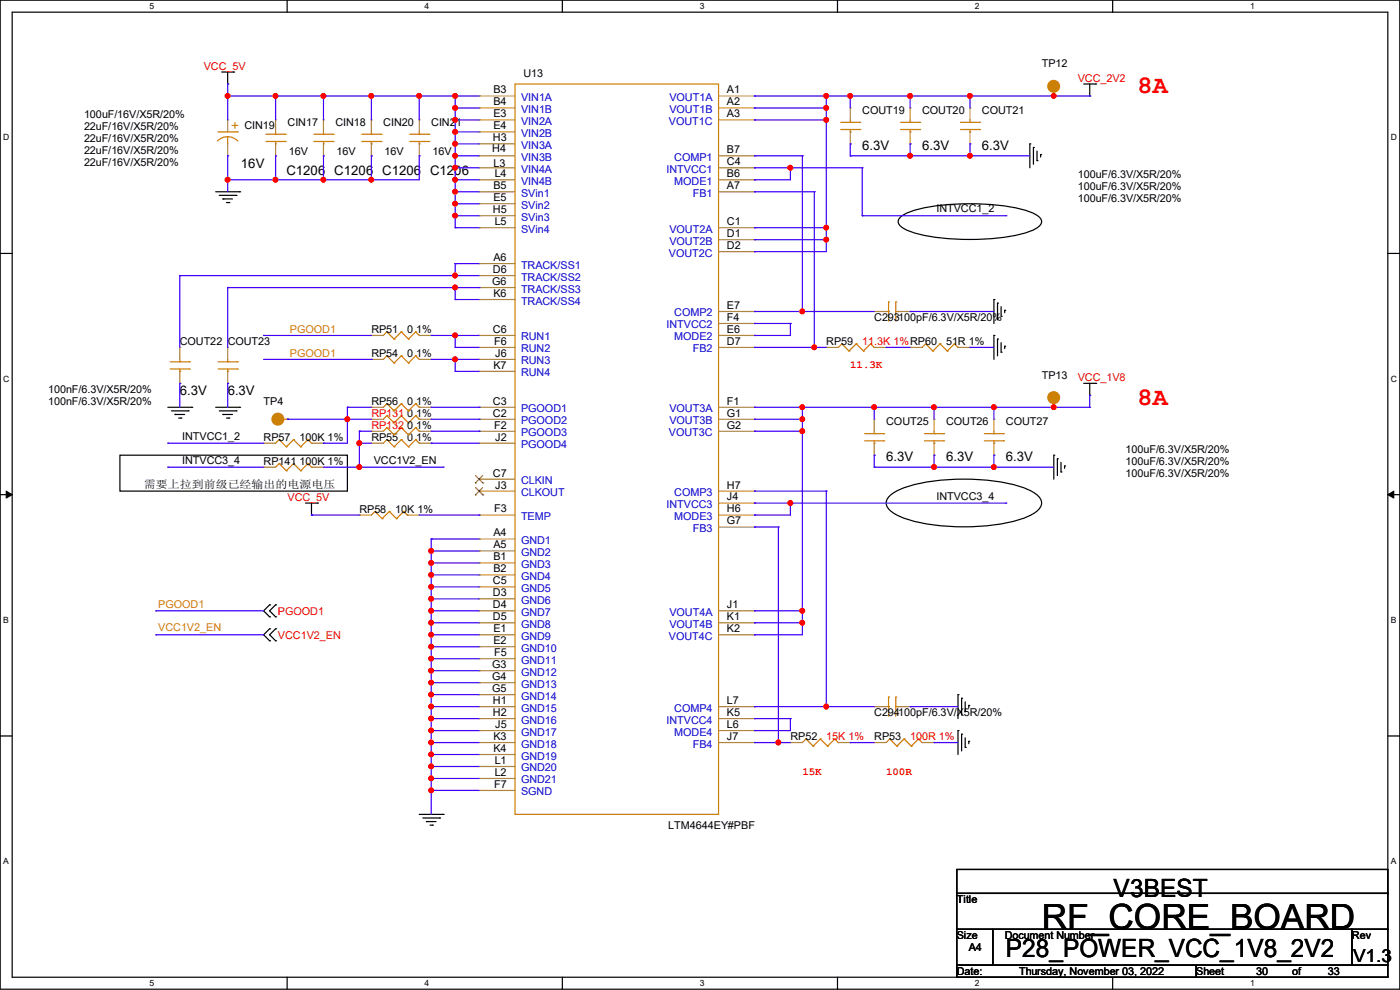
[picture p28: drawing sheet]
<svg xmlns="http://www.w3.org/2000/svg" width="297mm" height="210mm" viewBox="0 0 297 210" stroke-linecap="round" stroke-linejoin="round" font-family="sans-serif">
<defs><g id="words">
<text font-size="7.4" x="221" y="197.1">RF_CORE_BOARD</text>
<g font-size="5.3" fill="#f00">
<text x="241.3" y="19.8">8A</text>
<text x="241.3" y="85.8">8A</text>
</g>
<g font-size="5.3">
<text x="236.3" y="190.2">V3BEST</text>
<text x="213.4" y="202.9">P28_POWER_VCC_1V8_2V2</text>
</g>
<text font-size="3.8" x="287.1" y="204.1">V1.3</text>
<text font-size="2.8" fill="#cc8006" x="49.1" y="27.5">+</text>
<g font-size="2.8">
<text x="51.1" y="35.6">16V</text>
<text x="182.9" y="31.8">6.3V</text>
<text x="195.6" y="31.8">6.3V</text>
<text x="208.3" y="31.8">6.3V</text>
<text x="60.7" y="37.1">C1206</text>
<text x="70.9" y="37.1">C1206</text>
<text x="81.1" y="37.1">C1206</text>
<text x="91.2" y="37.1">C1206</text>
<text x="38.1" y="83.9">6.3V</text>
<text x="48.3" y="83.9">6.3V</text>
<text x="188" y="97.8">6.3V</text>
<text x="200.7" y="97.8">6.3V</text>
<text x="213.4" y="97.8">6.3V</text>
</g>
<g font-size="2.3" fill="#f00">
<text x="43.2" y="14.8">VCC_5V</text>
<text x="228.6" y="17.4">VCC_2V2</text>
<text x="182.9" y="73.2">11.3K 1%RP60</text>
<text x="180.4" y="78.1">11.3K</text>
<text x="228.6" y="80.9">VCC_1V8</text>
<text x="78.8" y="88.5">RP131</text>
<text x="78.8" y="91">RP132</text>
<text x="61" y="106.3">VCC_5V</text>
<text x="59" y="130.4">PGOOD1</text>
<text x="59" y="135.5">VCC1V2_EN</text>
<text x="175.3" y="157.1">15K 1%</text>
<text x="193.1" y="157.1">100R 1%</text>
<text x="170.2" y="164.5">15K</text>
<text x="188" y="164.5">100R</text>
</g>
<g font-size="2.3">
<text x="111" y="16.3">U13</text>
<text x="221" y="14.3">TP12</text>
<text x="104.7" y="19.8">B3</text>
<text x="104.7" y="22.4">B4</text>
<text x="154.2" y="19.8">A1</text>
<text x="154.2" y="22.4">A2</text>
<text x="17.8" y="25">100uF/16V/X5R/20%</text>
<text x="17.8" y="27.5">22uF/16V/X5R/20%</text>
<text x="51.9" y="27.3">CIN19</text>
<text x="61" y="26.8">CIN17</text>
<text x="71.2" y="26.8">CIN18</text>
<text x="81.3" y="26.8">CIN20</text>
<text x="91.5" y="26.8">CIN21</text>
<text x="104.6" y="30">H3</text>
<text x="104.7" y="24.9">E3</text>
<text x="104.7" y="27.4">E4</text>
<text x="154.2" y="24.9">A3</text>
<text x="182.9" y="24.2">COUT19</text>
<text x="195.6" y="24.2">COUT20</text>
<text x="208.3" y="24.2">COUT21</text>
<text x="17.8" y="32.6">22uF/16V/X5R/20%</text>
<text x="17.8" y="35.1">22uF/16V/X5R/20%</text>
<text x="17.8" y="30.1">22uF/16V/X5R/20%</text>
<text x="61.3" y="32.9">16V</text>
<text x="71.4" y="32.9">16V</text>
<text x="81.6" y="32.9">16V</text>
<text x="91.7" y="32.9">16V</text>
<text x="104.4" y="32.3">H4</text>
<text x="104.7" y="35.4">L3</text>
<text x="154.2" y="32.5">B7</text>
<text x="154.2" y="35.1">C4</text>
<text x="104.7" y="40.1">B5</text>
<text x="104.9" y="37.6">L4</text>
<text x="154.2" y="37.6">B6</text>
<text x="154.2" y="40.1">A7</text>
<text x="228.6" y="37.7">100uF/6.3V/X5R/20%</text>
<text x="228.6" y="40.2">100uF/6.3V/X5R/20%</text>
<text x="104.6" y="45.2">H5</text>
<text x="104.7" y="42.7">E5</text>
<text x="104.9" y="47.8">L5</text>
<text x="154.2" y="47.8">C1</text>
<text x="198.7" y="45">INTVCC1_2</text>
<text x="228.6" y="42.8">100uF/6.3V/X5R/20%</text>
<text x="154.2" y="50.3">D1</text>
<text x="154.2" y="52.8">D2</text>
<text x="104.6" y="57.9">D6</text>
<text x="104.7" y="55.4">A6</text>
<text x="104.4" y="60.5">G6</text>
<text x="104.7" y="63">K6</text>
<text x="154.2" y="65.5">E7</text>
<text x="78.8" y="70.7">RP51</text>
<text x="86.4" y="70.7">0 1%</text>
<text x="104.6" y="70.6">C6</text>
<text x="154.2" y="68.1">F4</text>
<text x="154.2" y="70.6">E6</text>
<text x="185.5" y="68.2">C293100pF/6.3V/X5R/20%</text>
<text x="38.1" y="73.2">COUT22</text>
<text x="48.3" y="73.2">COUT23</text>
<text x="78.8" y="75.8">RP54</text>
<text x="86.4" y="75.8">0 1%</text>
<text x="104.8" y="73.2">F6</text>
<text x="105.1" y="75.7">J6</text>
<text x="154.2" y="73.2">D7</text>
<text x="175.3" y="73.2">RP59</text>
<text x="200.7" y="73.2">51R 1%</text>
<text x="10.2" y="83.4">100nF/6.3V/X5R/20%</text>
<text x="104.7" y="78.2">K7</text>
<text x="221" y="80.3">TP13</text>
<text x="10.2" y="85.9">100nF/6.3V/X5R/20%</text>
<text x="55.9" y="85.9">TP4</text>
<text x="78.8" y="85.9">RP56</text>
<text x="86.4" y="85.9">0 1%</text>
<text x="86.4" y="88.5">0 1%</text>
<text x="104.6" y="85.9">C3</text>
<text x="104.6" y="88.4">C2</text>
<text x="154.2" y="85.9">F1</text>
<text x="154.2" y="88.4">G1</text>
<text x="38.7" y="93.3">INTVCC1_2</text>
<text x="55.9" y="93.6">RP57</text>
<text x="63.5" y="93.6">100K 1%</text>
<text x="78.8" y="93.6">RP55</text>
<text x="86.4" y="93.6">0 1%</text>
<text x="86.4" y="91">0 1%</text>
<text x="104.8" y="90.9">F2</text>
<text x="105.1" y="93.5">J2</text>
<text x="154.2" y="90.9">G2</text>
<text x="188" y="90.3">COUT25</text>
<text x="200.7" y="90.3">COUT26</text>
<text x="213.4" y="90.3">COUT27</text>
<text x="38.7" y="98.4">INTVCC3_4</text>
<text x="55.9" y="98.6">RP141 100K 1%</text>
<text x="79.3" y="98.4">VCC1V2_EN</text>
<text x="104.6" y="101.1">C7</text>
<text x="238.8" y="101.2">100uF/6.3V/X5R/20%</text>
<text x="238.8" y="96.1">100uF/6.3V/X5R/20%</text>
<text x="238.8" y="98.6">100uF/6.3V/X5R/20%</text>
<text x="30.5" y="103.5">需要上拉到前级已经输出的电源电压</text>
<text x="105.1" y="103.6">J3</text>
<text x="154.2" y="103.6">H7</text>
<text x="154.2" y="106.2">J4</text>
<text x="198.7" y="106">INTVCC3_4</text>
<text x="76.2" y="108.8">RP58</text>
<text x="83.9" y="108.8">10K 1%</text>
<text x="104.7" y="113.8">A4</text>
<text x="104.8" y="108.7">F3</text>
<text x="154.2" y="108.7">H6</text>
<text x="154.2" y="111.3">G7</text>
<text x="104.7" y="116.3">A5</text>
<text x="104.7" y="118.9">B1</text>
<text x="104.6" y="124">C5</text>
<text x="104.7" y="121.4">B2</text>
<text x="104.6" y="126.5">D3</text>
<text x="104.6" y="129">D4</text>
<text x="104.6" y="131.6">D5</text>
<text x="154.2" y="129">J1</text>
<text x="154.2" y="131.6">K1</text>
<text x="104.7" y="134.1">E1</text>
<text x="104.7" y="136.7">E2</text>
<text x="154.2" y="134.1">K2</text>
<text x="104.4" y="141.7">G3</text>
<text x="104.8" y="139.2">F5</text>
<text x="104.4" y="144.3">G4</text>
<text x="104.4" y="146.8">G5</text>
<text x="104.6" y="149.4">H1</text>
<text x="154.2" y="149.4">L7</text>
<text x="104.6" y="151.9">H2</text>
<text x="105.1" y="154.4">J5</text>
<text x="154.2" y="151.9">K5</text>
<text x="154.2" y="154.4">L6</text>
<text x="185.5" y="152">C294100pF/6.3V/X5R/20%</text>
<text x="104.7" y="157">K3</text>
<text x="104.7" y="159.5">K4</text>
<text x="154.2" y="157">J7</text>
<text x="167.7" y="157.1">RP52</text>
<text x="185.5" y="157.1">RP53</text>
<text x="104.8" y="167.1">F7</text>
<text x="104.9" y="162.1">L1</text>
<text x="104.9" y="164.6">L2</text>
<text x="141.8" y="175.9">LTM4644EY#PBF</text>
<text x="203" y="191.6">Title</text>
<text x="203" y="199.2">Size</text>
<text x="205.5" y="201.8">A4</text>
<text x="213.1" y="199.2">Document Number</text>
<text x="286.8" y="199.2">Rev</text>
<text x="203" y="206.8">Date:</text>
<text x="216.2" y="206.8">Thursday, November 03, 2022</text>
<text x="253.8" y="206.8">Sheet</text>
<text x="266.5" y="206.8">30</text>
<text x="274.1" y="206.8">of</text>
<text x="281.7" y="206.8">33</text>
</g>
<g font-size="2.3" fill="#00c">
<text x="110.5" y="21.4">VIN1A</text>
<text x="110.5" y="24">VIN1B</text>
<text x="142" y="21.4">VOUT1A</text>
<text x="142" y="24">VOUT1B</text>
<text x="110.5" y="26.5">VIN2A</text>
<text x="110.5" y="29">VIN2B</text>
<text x="141.9" y="26.5">VOUT1C</text>
<text x="110.5" y="31.6">VIN3A</text>
<text x="110.5" y="34.1">VIN3B</text>
<text x="143" y="34.1">COMP1</text>
<text x="110.5" y="36.7">VIN4A</text>
<text x="110.5" y="39.2">VIN4B</text>
<text x="110.5" y="41.7">SVin1</text>
<text x="141.4" y="36.7">INTVCC1</text>
<text x="143" y="39.2">MODE1</text>
<text x="147" y="41.7">FB1</text>
<text x="110.5" y="44.3">SVin2</text>
<text x="110.5" y="46.8">SVin3</text>
<text x="110.5" y="49.4">SVin4</text>
<text x="142" y="49.4">VOUT2A</text>
<text x="142" y="51.9">VOUT2B</text>
<text x="110.5" y="57">TRACK/SS1</text>
<text x="110.5" y="59.5">TRACK/SS2</text>
<text x="141.9" y="54.4">VOUT2C</text>
<text x="110.5" y="62.1">TRACK/SS3</text>
<text x="110.5" y="64.6">TRACK/SS4</text>
<text x="141.4" y="69.7">INTVCC2</text>
<text x="143" y="67.1">COMP2</text>
<text x="110.5" y="72.2">RUN1</text>
<text x="110.5" y="74.8">RUN2</text>
<text x="110.5" y="77.3">RUN3</text>
<text x="143" y="72.2">MODE2</text>
<text x="147" y="74.8">FB2</text>
<text x="110.5" y="79.8">RUN4</text>
<text x="110.5" y="87.5">PGOOD1</text>
<text x="142" y="87.5">VOUT3A</text>
<text x="110.5" y="90">PGOOD2</text>
<text x="110.5" y="92.5">PGOOD3</text>
<text x="110.5" y="95.1">PGOOD4</text>
<text x="141.9" y="92.5">VOUT3C</text>
<text x="142" y="90">VOUT3B</text>
<text x="110.5" y="102.7">CLKIN</text>
<text x="110.5" y="105.2">CLKOUT</text>
<text x="141.4" y="107.8">INTVCC3</text>
<text x="143" y="105.2">COMP3</text>
<text x="110.5" y="110.3">TEMP</text>
<text x="143" y="110.3">MODE3</text>
<text x="147" y="112.9">FB3</text>
<text x="110.5" y="115.4">GND1</text>
<text x="110.5" y="117.9">GND2</text>
<text x="110.5" y="120.5">GND3</text>
<text x="110.5" y="123">GND4</text>
<text x="110.5" y="125.6">GND5</text>
<text x="110.5" y="128.1">GND6</text>
<text x="110.5" y="130.6">GND7</text>
<text x="142" y="130.6">VOUT4A</text>
<text x="110.5" y="133.2">GND8</text>
<text x="110.5" y="135.7">GND9</text>
<text x="141.9" y="135.7">VOUT4C</text>
<text x="142" y="133.2">VOUT4B</text>
<text x="110.5" y="138.3">GND10</text>
<text x="110.5" y="140.8">GND11</text>
<text x="110.5" y="143.3">GND12</text>
<text x="110.5" y="145.9">GND13</text>
<text x="110.5" y="148.4">GND14</text>
<text x="110.5" y="151">GND15</text>
<text x="110.5" y="153.5">GND16</text>
<text x="141.4" y="153.5">INTVCC4</text>
<text x="143" y="151">COMP4</text>
<text x="110.5" y="156">GND17</text>
<text x="110.5" y="158.6">GND18</text>
<text x="110.5" y="161.1">GND19</text>
<text x="143" y="156">MODE4</text>
<text x="147" y="158.6">FB4</text>
<text x="110.5" y="163.7">GND20</text>
<text x="110.5" y="166.2">GND21</text>
<text x="110.5" y="168.7">SGND</text>
</g>
<g font-size="2.3" fill="#ff8000">
<text x="61.5" y="70.7">PGOOD1</text>
<text x="61.5" y="75.7">PGOOD1</text>
<text x="33.6" y="129.1">PGOOD1</text>
<text x="33.6" y="133.9">VCC1V2_EN</text>
</g>
<g font-size="1.8">
<text x="31.7" y="1.9">5</text>
<text x="90.1" y="1.9">4</text>
<text x="148.5" y="1.9">3</text>
<text x="206.8" y="1.9">2</text>
<text x="265.2" y="1.9">1</text>
<text x=".7" y="29.8">D</text>
<text x="295.1" y="29.8">D</text>
<text x=".7" y="80.9">C</text>
<text x="295.1" y="80.9">C</text>
<text x=".7" y="132.1">B</text>
<text x="295.1" y="132.1">B</text>
<text x=".7" y="183.3">A</text>
<text x="295.1" y="183.3">A</text>
<text x="31.7" y="209.2">5</text>
<text x="90.1" y="209.2">4</text>
<text x="148.5" y="209.2">3</text>
<text x="206.8" y="209.2">2</text>
<text x="265.2" y="209.2">1</text>
</g>
</g></defs>
<path d="M0 0h297v209.8h-297zM2.6 2.6h291.8v204.7h-291.8z" fill="none" stroke="#000" stroke-width=".25"/>
<g fill="#fff">
<path d="M31.7 .3h1v2h-1z"/>
<path d="M31.7 207.6h1v1.9h-1z"/>
</g>
<path d="M60.9 0v2.6M60.9 207.3v2.5" fill="none" stroke="#000" stroke-width=".25"/>
<g fill="#fff">
<path d="M90.1 .3h1v2h-1z"/>
<path d="M90.1 207.6h1v1.9h-1z"/>
</g>
<path d="M119.3 0v2.6M119.3 207.3v2.5" fill="none" stroke="#000" stroke-width=".25"/>
<g fill="#fff">
<path d="M148.5 .3h.9v2h-.9z"/>
<path d="M148.5 207.6h.9v1.9h-.9z"/>
</g>
<path d="M177.7 0v2.6M177.7 207.3v2.5" fill="none" stroke="#000" stroke-width=".25"/>
<g fill="#fff">
<path d="M206.8 .3h1v2h-1z"/>
<path d="M206.8 207.6h1v1.9h-1z"/>
</g>
<path d="M236.1 0v2.6M236.1 207.3v2.5" fill="none" stroke="#000" stroke-width=".25"/>
<g fill="#fff">
<path d="M265.2 .3h1v2h-1z"/>
<path d="M265.2 207.6h1v1.9h-1z"/>
<path d="M.7 28.2h1.2v1.9h-1.2z"/>
<path d="M295.1 28.2h1.2v1.9h-1.2z"/>
<path d="M.7 79.3h1.2v2h-1.2z"/>
<path d="M295.1 79.3h1.2v2h-1.2z"/>
</g>
<path d="M0 53.8h2.6M294.4 53.8h2.6" fill="none" stroke="#000" stroke-width=".25"/>
<g fill="#fff">
<path d="M.7 130.5h1.2v2h-1.2z"/>
<path d="M295.1 130.5h1.1v2h-1.1z"/>
</g>
<path d="M0 104.9h2.6M294.4 104.9h2.6" fill="none" stroke="#000" stroke-width=".25"/>
<path d="M1.3 104.2l1.3 .7-1.3 .8zM294.4 104.9l1.3-.7v1.5z" fill="#000" stroke="#000" stroke-width=".21"/>
<g fill="#fff">
<path d="M.7 181.7h1.2v2h-1.2z"/>
<path d="M295.1 181.7h1.1v2h-1.1z"/>
</g>
<g fill="none" stroke="#000" stroke-width=".25">
<path d="M47 15.3h2.6M48.3 17.8h.1M48.3 15.3v2.5M49.6 15.3h.1M229.9 17.8h2.6M231.2 17.8v2.6M232.5 17.8h.1M218.5 30.5h.1M218.5 30.5v5.1M219.2 31.3h.1M219.2 31.3v3.5M220 34.1h.1"/>
<path d="M220 32v2.1M220.8 32.8h.1M220.8 32.8v.5M231.2 20.4h.1M45.8 40.7h5M46.5 41.4h3.6M47.3 42.2h.1M47.3 42.2h2M48 43h.6M48.6 43h.1M50.1 41.4h.1M50.8 40.7h.1"/>
<path d="M191 46.1a12.8 12.8 0 0 1 6.1-2.2 52.7 52.7 0 0 1 20 .6 6.7 6.7 0 0 1 3.8 2 1.44 1.44 0 0 1-.9 1.9 25.4 25.4 0 0 1-10.5 2.3 46 46 0 0 1-16.2-1.5 4.6 4.6 0 0 1-2.6-1.7l-.2-.5zM210.9 71.2h.1M210.9 63.5h.1M210.9 63.5v5.1M210.9 71.2v5M211.6 71.9h.1M211.6 64.3h.1M211.6 64.3v3.6M211.6 71.9v3.6M212.4 74.7h.1M212.4 67.1h.1M212.4 65.1v2"/>
<path d="M212.4 72.7v2M213.1 73.4h.1M213.1 65.8h.1M213.1 65.8v.5M213.1 73.4v.6M25.4 96.6h48.3v7.6h-48.3zM35.6 86.4h5.1M36.4 87.2h3.5M37.1 87.9h.1M37.1 87.9h2.1M37.9 88.7h.5M38.4 88.7h.1"/>
<path d="M39.9 87.2h.1M40.7 86.4h.1M45.8 86.4h5M46.5 87.2h3.6M47.3 87.9h.1M47.3 87.9h2M48 88.7h.6M48.6 88.7h.1M50.1 87.2h.1M50.8 86.4h.1M223.6 96.6h.1M223.6 96.6v5"/>
<path d="M224.3 97.3h.1M224.3 97.3v3.6M225.1 98.1v2M225.8 98.8h.1M225.8 98.8v.6M229.9 81.3h2.6M231.2 83.9h.1M231.2 81.3v2.6M232.5 81.3h.1M64.8 106.7h2.6M66.1 109.3h.1M66.1 106.7v2.6"/>
<path d="M67.4 106.7h.1M189 105a20.4 20.4 0 0 1 9.9-3.1 44.6 44.6 0 0 1 18.5 1.6 6.2 6.2 0 0 1 3.5 2.6 2.02 2.02 0 0 1-.9 2.3 20.4 20.4 0 0 1-9.9 3.1 44.6 44.6 0 0 1-18.5-1.6 6.2 6.2 0 0 1-3.5-2.6 2.02 2.02 0 0 1 .9-2.3zM225.1 100.1h.1M57.2 128.3h.1M57.2 130.9h.1M57.2 133.4h.1M57.2 135.9h.1M57.2 128.3l-1.3 1.3 1.3 1.3M57.2 133.4l-1.3 1.3 1.3 1.2M58.5 130.9h.1M58.5 128.3h.1M58.5 135.9h.1"/>
<path d="M58.5 133.4h.1M58.5 128.3l-1.3 1.3 1.3 1.3M58.5 133.4l-1.3 1.3 1.3 1.2M0 156.1h2.6M203.2 147.4h.1M203.2 155h.1M203.2 147.4v5M203.2 155v5.1M204 148.1h.1M204 155.7h.1M204 148.1v3.6M204 155.7v3.6"/>
<path d="M204.8 150.9h.1M204.8 158.5h.1M204.8 148.9v2M204.8 156.5v2M205.5 149.6h.1M205.5 157.3h.1M205.5 149.6v.6M205.5 157.3v.5M294.4 156.1h2.6M88.9 172.8h5.1M89.7 173.5h3.6M90.5 174.3h.1"/>
<path d="M90.5 174.3h2M91.2 175h.5M91.7 175h.1M93.3 173.5h.1M94 172.8h.1M203 184.4h91.4v5.1h-91.4zM203 189.5h91.4v7.6h-91.4zM203 197.1h7.6v7.7h-7.6zM210.6 197.1h76.2v7.7h-76.2zM286.8 197.1h7.6v7.7h-7.6zM203 204.8h50.8v2.5h-50.8zM253.8 204.8h40.6v2.5h-40.6z"/>
</g>
<g fill="none" stroke="#cc8006" stroke-width=".25">
<path d="M109.3 17.8h43.1v155h-43.1zM223.6 19.6v.8M46.1 29.9a3 3 0 0 1 4.3 0M46.3 28h4M48.3 29h.1M48.3 29v1.5M50.3 28h.1M56.4 28.5h4.1M56.4 30h4.1M58.5 28.5h.1M58.5 30.5h.1M58.5 28v.5"/>
<path d="M58.5 30v.5M60.5 28.5h.1M60.5 30h.1M66.6 28.5h4.1M66.6 30h4.1M68.6 28.5h.1M68.6 30.5h.1M68.6 28v.5M68.6 30v.5M70.7 28.5h.1M70.7 30h.1M76.8 28.5h4"/>
<path d="M76.8 30h4M78.8 28.5h.1M78.8 30.5h.1M78.8 28v.5M78.8 30v.5M80.8 28.5h.1M80.8 30h.1M86.9 28.5h4.1M86.9 30h4.1M88.9 28.5h.1M88.9 30.5h.1M88.9 28v.5"/>
<path d="M88.9 30v.5M91 28.5h.1M91 30h.1M178.4 26h4M178.4 27.5h4M180.4 26h.1M180.4 28h.1M180.4 25.4v.6M180.4 27.5v.5M182.4 26h.1M182.4 27.5h.1M191.1 26h4"/>
<path d="M191.1 27.5h4M193.1 26h.1M193.1 28h.1M193.1 25.4v.6M193.1 27.5v.5M195.1 26h.1M195.1 27.5h.1M203.8 26h4M203.8 27.5h4M205.8 26h.1M205.8 28h.1M205.8 25.4v.6"/>
<path d="M205.8 27.5v.5M207.8 26h.1M207.8 27.5h.1M223.6 20.4h.1M36.1 76.8h4.1M36.1 78.3h4.1M38.1 76.8h.1M38.1 78.8h.1M38.1 76.2v.6M38.1 78.3v.5M40.2 76.8h.1M40.2 78.3h.1"/>
<path d="M46.3 76.8h4M46.3 78.3h4M48.3 76.8h.1M48.3 78.8h.1M48.3 76.2v.6M48.3 78.3v.5M50.3 76.8h.1M50.3 78.3h.1M82.1 70.4h.1M82.1 75.5h.1M82.1 70.4l-.8 .8M82.1 70.4l1.5 1.5"/>
<path d="M82.1 75.5l-.8 .7M82.1 75.5l1.5 1.5M83.6 71.9h.1M83.6 77h.1M85.1 70.4h.1M85.1 75.5h.1M85.1 70.4l-1.5 1.5M85.1 70.4l1.6 1.5M85.1 75.5l-1.5 1.5M85.1 75.5l1.6 1.5M86.7 71.9h.1M86.7 77h.1"/>
<path d="M88.2 70.4h.1M88.2 75.5h.1M88.2 70.4l-1.5 1.5M88.2 70.4l.7 .8M88.2 75.5l-1.5 1.5M88.2 75.5l.7 .7M88.9 71.2h.1M88.9 76.2h.1M178.6 72.9h.1M178.6 72.9l-.8 .8M178.6 72.9l1.5 1.6M180.1 74.5h.1"/>
<path d="M181.7 72.9h.1M181.7 72.9l-1.6 1.6M181.7 72.9l1.5 1.6M183.2 74.5h.1M184.7 72.9h.1M184.7 72.9l-1.5 1.6M184.7 72.9l.8 .8M185.5 73.7h.1M188 66.1h.5M188.5 64.1h.1M188.5 66.1h.1M188.5 64.1v4"/>
<path d="M190 64.1h.1M190 64.1v4M190 66.1h.5M190.5 66.1h.1M196.4 72.9h.1M196.4 72.9l-.8 .8M196.4 72.9l1.5 1.6M197.9 74.5h.1M199.4 72.9h.1M199.4 72.9l-1.5 1.6M199.4 72.9l1.6 1.6M201 74.5h.1"/>
<path d="M202.5 72.9h.1M202.5 72.9l-1.5 1.6M202.5 72.9l.7 .8M203.2 73.7h.1M59.2 93.3h.1M59.2 98.3h.1M59.2 93.3l-.7 .7M59.2 93.3l1.5 1.5M59.2 98.3l-.7 .8M59.2 98.3l1.5 1.6M60.2 88.9h.8M60.7 94.8h.1"/>
<path d="M60.7 99.9h.1M61 88.9h.1M62.3 93.3h.1M62.3 98.3h.1M62.3 93.3l-1.6 1.5M62.3 93.3l1.5 1.5M62.3 98.3l-1.6 1.6M62.3 98.3l1.5 1.6M63.8 94.8h.1M63.8 99.9h.1M65.3 93.3h.1M65.3 98.3h.1"/>
<path d="M65.3 93.3l-1.5 1.5M65.3 93.3l.8 .7M65.3 98.3l-1.5 1.6M65.3 98.3l.8 .8M66.1 94h.1M66.1 99.1h.1M82.1 93.3h.1M82.1 88.2h.1M82.1 85.6h.1M82.1 90.7h.1M82.1 93.3l-.8 .7M82.1 93.3l1.5 1.5"/>
<path d="M82.1 88.2l-.8 .7M82.1 88.2l1.5 1.5M82.1 85.6l-.8 .8M82.1 85.6l1.5 1.6M82.1 90.7l-.8 .8M82.1 90.7l1.5 1.5M83.6 94.8h.1M83.6 89.7h.1M83.6 87.2h.1M83.6 92.2h.1M85.1 93.3h.1M85.1 88.2h.1"/>
<path d="M85.1 85.6h.1M85.1 90.7h.1M85.1 93.3l-1.5 1.5M85.1 93.3l1.6 1.5M85.1 88.2l-1.5 1.5M85.1 88.2l1.6 1.5M85.1 85.6l-1.5 1.6M85.1 85.6l1.6 1.6M85.1 90.7l-1.5 1.5M85.1 90.7l1.6 1.5M86.7 94.8h.1M86.7 89.7h.1"/>
<path d="M86.7 87.2h.1M86.7 92.2h.1M88.2 93.3h.1M88.2 88.2h.1M88.2 85.6h.1M88.2 90.7h.1M88.2 93.3l-1.5 1.5M88.2 93.3l.7 .7M88.2 88.2l-1.5 1.5M88.2 88.2l.7 .7M88.2 85.6l-1.5 1.6M88.2 85.6l.7 .8"/>
<path d="M88.2 90.7l-1.5 1.5M88.2 90.7l.7 .8M88.9 94h.1M88.9 88.9h.1M88.9 86.4h.1M88.9 91.5h.1M183.4 92h4.1M183.4 93.5h4.1M185.5 92h.1M185.5 94h.1M185.5 91.5v.5M185.5 93.5v.5"/>
<path d="M187.5 92h.1M187.5 93.5h.1M196.1 92h4.1M196.1 93.5h4.1M198.2 92h.1M198.2 94h.1M198.2 91.5v.5M198.2 93.5v.5M200.2 92h.1M200.2 93.5h.1M208.8 92h4.1M208.8 93.5h4.1"/>
<path d="M210.9 92h.1M210.9 94h.1M210.9 91.5v.5M210.9 93.5v.5M212.9 92h.1M212.9 93.5h.1M223.6 86.4h.1M223.6 85.6v.8M79.5 108.5h.1M79.5 108.5l-.7 .8M79.5 108.5l1.6 1.5M81.1 110h.1"/>
<path d="M82.6 108.5h.1M82.6 108.5l-1.5 1.5M82.6 108.5l1.5 1.5M84.1 110h.1M85.6 108.5h.1M85.6 108.5l-1.5 1.5M85.6 108.5l.8 .8M86.4 109.3h.1M171 156.8h.1M171 156.8l-.8 .7M171 156.8l1.5 1.5M172.5 158.3h.1"/>
<path d="M174 156.8h.1M174 156.8l-1.5 1.5M174 156.8l1.6 1.5M175.6 158.3h.1M177.1 156.8h.1M177.1 156.8l-1.5 1.5M177.1 156.8l.7 .7M177.8 157.5h.1M188 149.9h.5M188.5 147.9h.1M188.5 149.9h.1M188.5 147.9v4"/>
<path d="M188.8 156.8h.1M188.8 156.8l-.8 .7M188.8 156.8l1.5 1.5M190 147.9h.1M190 147.9v4M190 149.9h.5M190.3 158.3h.1M190.5 149.9h.1M191.8 156.8h.1M191.8 156.8l-1.5 1.5M191.8 156.8l1.5 1.5M193.3 158.3h.1"/>
<path d="M194.9 156.8h.1M194.9 156.8l-1.6 1.5M194.9 156.8l.7 .7M195.6 157.5h.1"/>
</g>
<g fill="none" stroke="#a84" stroke-width=".25">
<path d="M48.3 25.4h.1M48.3 33.1h.1M48.3 25.4v2.6M48.3 30.5v2.6M58.5 25.4h.1M58.5 33.1h.1M58.5 25.4v2.6M58.5 30.5v2.6M68.6 25.4h.1M68.6 33.1h.1M68.6 25.4v2.6M68.6 30.5v2.6"/>
<path d="M78.8 25.4h.1M78.8 33.1h.1M78.8 25.4v2.6M78.8 30.5v2.6M88.9 25.4h.1M88.9 33.1h.1M88.9 25.4v2.6M88.9 30.5v2.6M101.6 20.4h.1M101.6 22.9h.1M101.6 25.4h.1M101.6 28h.1"/>
<path d="M101.6 30.5h.1M101.6 33.1h.1M101.6 35.6h.1M101.6 38.1h.1M101.6 20.4h7.7M101.6 22.9h7.7M101.6 25.4h7.7M101.6 28h7.7M101.6 30.5h7.7M101.6 33.1h7.7M101.6 35.6h7.7M101.6 38.1h7.7"/>
<path d="M152.4 20.4h7.7M152.4 22.9h7.7M152.4 25.4h7.7M152.4 33.1h7.7M152.4 35.6h7.7M152.4 38.1h7.7M160.1 20.4h.1M160.1 22.9h.1M160.1 25.4h.1M160.1 33.1h.1M160.1 35.6h.1M160.1 38.1h.1"/>
<path d="M180.4 22.9h.1M180.4 30.5h.1M180.4 22.9v2.5M180.4 28v2.5M193.1 22.9h.1M193.1 30.5h.1M193.1 22.9v2.5M193.1 28v2.5M205.8 22.9h.1M205.8 30.5h.1M205.8 22.9v2.5M205.8 28v2.5"/>
<path d="M223.6 20.4h.1M101.6 40.7h.1M101.6 43.2h.1M101.6 45.8h.1M101.6 48.3h.1M101.6 55.9h.1M101.6 58.5h.1M101.6 40.7h7.7M101.6 43.2h7.7M101.6 45.8h7.7M101.6 48.3h7.7M101.6 55.9h7.7"/>
<path d="M101.6 58.5h7.7M152.4 40.7h7.7M152.4 48.3h7.7M152.4 50.8h7.7M152.4 53.4h7.7M160.1 40.7h.1M160.1 48.3h.1M160.1 50.8h.1M160.1 53.4h.1M38.1 73.7h.1M38.1 73.7v2.5M38.1 78.8v2.5"/>
<path d="M48.3 73.7h.1M48.3 73.7v2.5M48.3 78.8v2.5M78.8 71.2h.1M78.8 76.2h.1M78.8 71.2h2.5M78.8 76.2h2.5M88.9 71.2h2.6M88.9 76.2h2.6M91.5 71.2h.1M91.5 76.2h.1M101.6 61h.1"/>
<path d="M101.6 63.5h.1M101.6 71.2h.1M101.6 73.7h.1M101.6 76.2h.1M101.6 78.8h.1M101.6 71.2h7.7M101.6 61h7.7M101.6 63.5h7.7M101.6 73.7h7.7M101.6 76.2h7.7M101.6 78.8h7.7M152.4 71.2h7.7"/>
<path d="M152.4 73.7h7.7M152.4 66.1h7.7M152.4 68.6h7.7M160.1 66.1h.1M160.1 68.6h.1M160.1 71.2h.1M160.1 73.7h.1M175.3 73.7h.1M175.3 73.7h2.5M185.5 66.1h.1M185.5 73.7h2.5M185.5 66.1h2.5"/>
<path d="M188 73.7h.1M190.5 66.1h2.6M193.1 66.1h.1M193.1 73.7h.1M193.1 73.7h2.5M203.2 73.7h2.6M205.8 73.7h.1M38.1 81.3h.1M48.3 81.3h.1M55.9 94h.1M55.9 99.1h.1M55.9 94h2.6"/>
<path d="M55.9 99.1h2.6M61 88.9h.1M66.1 94h2.5M66.1 99.1h2.5M68.6 94h.1M68.6 99.1h.1M78.8 94h.1M78.8 88.9h.1M78.8 86.4h.1M78.8 91.5h.1M78.8 94h2.5M78.8 86.4h2.5"/>
<path d="M78.8 88.9h2.5M78.8 91.5h2.5M88.9 94h2.6M88.9 86.4h2.6M88.9 88.9h2.6M88.9 91.5h2.6M91.5 94h.1M91.5 88.9h.1M91.5 86.4h.1M91.5 91.5h.1M101.6 86.4h.1M101.6 88.9h.1"/>
<path d="M101.6 91.5h.1M101.6 94h.1M101.6 94h7.7M101.6 86.4h7.7M101.6 88.9h7.7M101.6 91.5h7.7M152.4 86.4h7.7M152.4 88.9h7.7M152.4 91.5h7.7M160.1 86.4h.1M160.1 88.9h.1M160.1 91.5h.1"/>
<path d="M185.5 88.9h.1M185.5 96.6h.1M185.5 88.9v2.6M185.5 94v2.6M198.2 88.9h.1M198.2 96.6h.1M198.2 88.9v2.6M198.2 94v2.6M210.9 88.9h.1M210.9 96.6h.1M210.9 88.9v2.6M210.9 94v2.6"/>
<path d="M223.6 86.4h.1M76.2 109.3h.1M76.2 109.3h2.6M86.4 109.3h2.5M88.9 109.3h.1M101.6 101.6h.1M101.6 104.2h.1M101.6 109.3h.1M101.6 114.3h.1M101.6 116.9h.1M101.6 119.4h.1M101.6 109.3h7.7"/>
<path d="M101.6 101.6h7.7M101.6 104.2h7.7M101.6 114.3h7.7M101.6 116.9h7.7M101.6 119.4h7.7M152.4 109.3h7.7M152.4 104.2h7.7M152.4 106.7h7.7M152.4 111.8h7.7M160.1 104.2h.1M160.1 106.7h.1M160.1 109.3h.1"/>
<path d="M160.1 111.8h.1M101.6 122h.1M101.6 124.5h.1M101.6 127h.1M101.6 129.6h.1M101.6 132.1h.1M101.6 134.7h.1M101.6 137.2h.1M101.6 139.7h.1M101.6 122h7.7M101.6 124.5h7.7M101.6 127h7.7"/>
<path d="M101.6 129.6h7.7M101.6 132.1h7.7M101.6 134.7h7.7M101.6 137.2h7.7M101.6 139.7h7.7M152.4 129.6h7.7M152.4 132.1h7.7M152.4 134.7h7.7M160.1 129.6h.1M160.1 132.1h.1M160.1 134.7h.1M101.6 142.3h.1"/>
<path d="M101.6 144.8h.1M101.6 147.4h.1M101.6 149.9h.1M101.6 152.4h.1M101.6 155h.1M101.6 157.5h.1M101.6 157.5h7.7M101.6 142.3h7.7M101.6 144.8h7.7M101.6 147.4h7.7M101.6 149.9h7.7M101.6 152.4h7.7"/>
<path d="M101.6 155h7.7M152.4 157.5h7.7M152.4 149.9h7.7M152.4 152.4h7.7M152.4 155h7.7M160.1 149.9h.1M160.1 152.4h.1M160.1 155h.1M160.1 157.5h.1M167.7 157.5h.1M167.7 157.5h2.5M177.8 157.5h2.6"/>
<path d="M180.4 157.5h.1M185.5 157.5h.1M185.5 149.9h.1M185.5 157.5h2.5M185.5 149.9h2.5M190.5 149.9h2.6M193.1 149.9h.1M195.6 157.5h2.6M198.2 157.5h.1M101.6 160.1h.1M101.6 162.6h.1M101.6 165.1h.1"/>
<path d="M101.6 167.7h.1M101.6 160.1h7.7M101.6 162.6h7.7M101.6 165.1h7.7M101.6 167.7h7.7"/>
</g>
<g fill="#cc8006" stroke="#cc8006" stroke-width=".25">
<circle cx="223.5" cy="18.3" r="1.25"/>
<circle cx="223.5" cy="84.3" r="1.25"/>
<circle cx="58.9" cy="88.9" r="1.25"/>
</g>
<path d="M100.8 102.4h.1M100.8 105h.1M100.9 100.9l1.5 1.5M100.9 103.4l1.5 1.6M102.4 100.9l-1.6 1.5M102.4 103.4l-1.6 1.6M102.4 102.4h.1M102.4 105h.1" fill="none" stroke="#804000" stroke-width=".21"/>
<g fill="none" stroke="#4200ff" stroke-width=".25">
<path d="M48.3 17.8h.1M48.3 17.8v7.6M48.3 20.4h.1M48.3 33.1h.1M48.3 38.1h.1M48.3 33.1v7.6M48.3 20.4h53.3M58.5 20.4h.1M58.5 33.1h.1M58.5 38.1h.1M58.5 20.4v5M58.5 33.1v5"/>
<path d="M68.6 20.4h.1M68.6 33.1h.1M68.6 38.1h.1M68.6 20.4v5M68.6 33.1v5M78.8 20.4h.1M78.8 33.1h.1M78.8 38.1h.1M78.8 20.4v5M78.8 33.1v5M88.9 20.4h.1M88.9 33.1h.1"/>
<path d="M88.9 20.4v5M88.9 33.1v5h-40.6M96.6 20.4h.1M96.6 22.9h.1M96.6 25.4h.1M96.6 28h.1M96.6 30.5h.1M96.6 33.1h.1M96.6 35.6h.1M96.6 38.1h.1M96.6 20.4v27.9M96.6 22.9h5"/>
<path d="M96.6 25.4h5M96.6 28h5M96.6 30.5h5M96.6 33.1h5M96.6 35.6h5M96.6 38.1h5M160.1 20.4h.1M160.1 33.1h.1M160.1 35.6h.1M160.1 38.1h.1M160.1 22.9h.1M160.1 25.4h.1"/>
<path d="M160.1 20.4h71.1M160.1 22.9h15.2M160.1 25.4h15.2M160.1 33.1h10.1M160.1 35.6h22.8M167.7 35.6h.1M167.7 35.6v2.5h-7.6M170.2 33.1h.1M170.2 33.1v33M175.3 20.4h.1M175.3 22.9h.1M175.3 25.4h.1"/>
<path d="M175.3 20.4v33h-15.2M180.4 20.4h.1M180.4 30.5h.1M180.4 33.1h.1M180.4 20.4v2.5M180.4 30.5v2.6M180.4 33.1h38.1M182.9 35.6h.1M182.9 35.6v10.2M193.1 20.4h.1M193.1 30.5h.1M193.1 33.1h.1"/>
<path d="M193.1 20.4v2.5M193.1 30.5v2.6M205.8 20.4h.1M205.8 30.5h.1M205.8 33.1h.1M205.8 20.4v2.5M205.8 30.5v2.6M223.6 20.4h.1M231.2 20.4h.1M38.1 58.5h.1M38.1 58.5v15.2M38.1 58.5h63.5"/>
<path d="M96.6 40.7h.1M96.6 43.2h.1M96.6 45.8h.1M96.6 48.3h.1M96.6 55.9h.1M96.6 58.5h.1M96.6 55.9v2.6M96.6 40.7h5M96.6 43.2h5M96.6 45.8h5M96.6 48.3h5M96.6 55.9h5"/>
<path d="M160.1 40.7h.1M160.1 48.3h.1M160.1 50.8h.1M160.1 53.4h.1M160.1 40.7h12.7M160.1 48.3h15.2M160.1 50.8h15.2M172.8 40.7h.1M172.8 40.7v33M175.3 48.3h.1M175.3 50.8h.1M182.9 45.8h.1"/>
<path d="M182.9 45.8h30.5M213.4 45.8h.1M48.3 61h.1M48.3 61v12.7M48.3 61h53.3M55.9 71.2h.1M55.9 71.2h22.9M55.9 76.2h22.9M78.8 76.2h.1M91.5 71.2h10.1M91.5 76.2h10.1M96.6 71.2h.1"/>
<path d="M96.6 73.7h.1M96.6 78.8h.1M96.6 76.2h.1M96.6 63.5h.1M96.6 61h.1M96.6 61v2.5M96.6 71.2v2.5M96.6 76.2v2.6M96.6 73.7h5M96.6 78.8h5M96.6 63.5h5M101.6 61h.1"/>
<path d="M160.1 66.1h.1M160.1 68.6h.1M160.1 71.2h.1M160.1 73.7h.1M160.1 66.1h25.4M160.1 68.6h7.6M160.1 73.7h15.2M167.7 68.6h.1M167.7 68.6v2.6h-7.6M170.2 66.1h.1M172.8 73.7h.1M188 73.7h.1"/>
<path d="M188 73.7h5.1M193.1 66.1h.1M193.1 66.1h17.8M205.8 73.7h.1M205.8 73.7h5.1M35.6 99.1h.1M35.6 94h.1M35.6 99.1h20.3M35.6 94h20.3M38.1 81.3h.1M38.1 81.3v5.1M48.3 81.3h.1"/>
<path d="M48.3 81.3v5.1M61 88.9h.1M61 88.9h17.8M68.6 94h.1M68.6 99.1h25.4M73.7 88.9h.1M73.7 86.4h.1M73.7 86.4h5.1M73.7 86.4v7.6h-5.1M76.2 91.5h.1M76.2 94h.1M76.2 99.1h.1"/>
<path d="M76.2 91.5h2.6M76.2 94h2.6M76.2 91.5v7.6M91.5 94h.1M91.5 86.4h10.1M91.5 88.9h10.1M91.5 91.5h10.1M91.5 94h10.1M94 99.1h.1M101.6 86.4h.1M101.6 88.9h.1M101.6 91.5h.1"/>
<path d="M160.1 86.4h.1M160.1 88.9h.1M160.1 91.5h.1M160.1 86.4h71.1M160.1 88.9h10.1M160.1 91.5h10.1M170.2 86.4h.1M170.2 88.9h.1M170.2 91.5h.1M170.2 86.4v48.3h-10.1M185.5 86.4h.1M185.5 96.6h.1"/>
<path d="M185.5 99.1h.1M185.5 99.1h38.1M185.5 86.4v2.5M185.5 96.6v2.5M198.2 86.4h.1M198.2 96.6h.1M198.2 99.1h.1M198.2 86.4v2.5M198.2 96.6v2.5M210.9 86.4h.1M210.9 96.6h.1M210.9 99.1h.1"/>
<path d="M210.9 86.4v2.5M210.9 96.6v2.5M223.6 86.4h.1M231.2 83.9h.1M231.2 86.4h.1M231.2 83.9v2.5M66.1 109.3h.1M66.1 109.3h10.1M88.9 109.3h12.7M91.5 114.3h.1M91.5 116.9h.1M91.5 119.4h.1"/>
<path d="M91.5 114.3h10.1M91.5 114.3v58.5M91.5 116.9h10.1M91.5 119.4h10.1M101.6 109.3h.1M160.1 104.2h.1M160.1 106.7h.1M160.1 109.3h.1M160.1 111.8h.1M160.1 104.2h15.2M160.1 106.7h53.3M160.1 111.8h5"/>
<path d="M165.1 111.8h.1M165.1 111.8v45.7M167.7 106.7h.1M167.7 106.7v2.6h-7.6M175.3 104.2h.1M175.3 104.2v45.7M213.4 106.7h.1M33.1 129.6h.1M33.1 134.7h.1M33.1 129.6h22.8M33.1 134.7h22.8M91.5 122h.1"/>
<path d="M91.5 124.5h.1M91.5 127h.1M91.5 129.6h.1M91.5 132.1h.1M91.5 134.7h.1M91.5 137.2h.1M91.5 139.7h.1M91.5 122h10.1M91.5 124.5h10.1M91.5 127h10.1M91.5 129.6h10.1M91.5 132.1h10.1"/>
<path d="M91.5 134.7h10.1M91.5 137.2h10.1M91.5 139.7h10.1M160.1 129.6h.1M160.1 132.1h.1M160.1 134.7h.1M160.1 129.6h10.1M160.1 132.1h10.1M170.2 129.6h.1M170.2 132.1h.1M91.5 142.3h.1M91.5 144.8h.1"/>
<path d="M91.5 147.4h.1M91.5 149.9h.1M91.5 152.4h.1M91.5 155h.1M91.5 157.5h.1M91.5 157.5h10.1M91.5 142.3h10.1M91.5 144.8h10.1M91.5 147.4h10.1M91.5 149.9h10.1M91.5 152.4h10.1M91.5 155h10.1"/>
<path d="M160.1 149.9h.1M160.1 152.4h.1M160.1 155h.1M160.1 157.5h.1M160.1 157.5h7.6M160.1 149.9h25.4M160.1 152.4h7.6M165.1 157.5h.1M167.7 152.4h.1M167.7 152.4v2.6h-7.6M175.3 149.9h.1M180.4 157.5h.1"/>
<path d="M180.4 157.5h5.1M193.1 149.9h.1M193.1 149.9h10.1M198.2 157.5h.1M198.2 157.5h5M91.5 160.1h.1M91.5 162.6h.1M91.5 165.1h.1M91.5 167.7h.1M91.5 160.1h10.1M91.5 162.6h10.1M91.5 165.1h10.1"/>
<path d="M91.5 167.7h10.1"/>
</g>
<g fill="#f00" stroke="#f00" stroke-width=".25">
<circle cx="48.3" cy="20.3" r=".49"/>
<circle cx="58.4" cy="20.3" r=".49"/>
<circle cx="78.8" cy="20.3" r=".49"/>
<circle cx="68.6" cy="20.3" r=".49"/>
<circle cx="88.9" cy="20.3" r=".49"/>
<circle cx="96.5" cy="20.3" r=".49"/>
<circle cx="175.3" cy="20.3" r=".49"/>
<circle cx="193.1" cy="20.3" r=".49"/>
<circle cx="180.4" cy="20.3" r=".49"/>
<circle cx="205.8" cy="20.3" r=".49"/>
<circle cx="96.5" cy="22.9" r=".49"/>
<circle cx="96.5" cy="25.4" r=".49"/>
<circle cx="96.5" cy="30.5" r=".49"/>
<circle cx="96.5" cy="28" r=".49"/>
<circle cx="96.5" cy="35.6" r=".49"/>
<circle cx="96.5" cy="33" r=".49"/>
<circle cx="170.2" cy="66.1" r=".49"/>
<circle cx="193.1" cy="33" r=".49"/>
<circle cx="205.8" cy="33" r=".49"/>
<circle cx="167.7" cy="35.6" r=".49"/>
<circle cx="58.4" cy="38.1" r=".49"/>
<circle cx="48.3" cy="38.1" r=".49"/>
<circle cx="78.8" cy="38.1" r=".49"/>
<circle cx="68.6" cy="38.1" r=".49"/>
<circle cx="96.5" cy="40.7" r=".49"/>
<circle cx="96.5" cy="38.1" r=".49"/>
<circle cx="172.7" cy="73.7" r=".49"/>
<circle cx="96.5" cy="43.2" r=".49"/>
<circle cx="96.5" cy="45.7" r=".49"/>
<circle cx="175.3" cy="50.8" r=".49"/>
<circle cx="96.5" cy="58.4" r=".49"/>
<circle cx="96.5" cy="61" r=".49"/>
<circle cx="96.5" cy="71.1" r=".49"/>
<circle cx="170.2" cy="88.9" r=".49"/>
<circle cx="170.2" cy="86.4" r=".49"/>
<circle cx="198.1" cy="86.4" r=".49"/>
<circle cx="185.4" cy="86.4" r=".49"/>
<circle cx="210.8" cy="86.4" r=".49"/>
<circle cx="198.1" cy="99.1" r=".49"/>
<circle cx="210.8" cy="99.1" r=".49"/>
<circle cx="167.7" cy="106.7" r=".49"/>
<circle cx="91.5" cy="116.9" r=".49"/>
<circle cx="91.5" cy="119.4" r=".49"/>
<circle cx="91.5" cy="121.9" r=".49"/>
<circle cx="91.5" cy="124.5" r=".49"/>
<circle cx="91.5" cy="127" r=".49"/>
<circle cx="91.5" cy="129.6" r=".49"/>
<circle cx="91.5" cy="134.6" r=".49"/>
<circle cx="91.5" cy="132.1" r=".49"/>
<circle cx="170.2" cy="132.1" r=".49"/>
<circle cx="91.5" cy="137.2" r=".49"/>
<circle cx="91.5" cy="139.7" r=".49"/>
<circle cx="91.5" cy="144.8" r=".49"/>
<circle cx="91.5" cy="142.3" r=".49"/>
<circle cx="91.5" cy="147.3" r=".49"/>
<circle cx="91.5" cy="149.9" r=".49"/>
<circle cx="91.5" cy="152.4" r=".49"/>
<circle cx="91.5" cy="155" r=".49"/>
<circle cx="91.5" cy="160" r=".49"/>
<circle cx="91.5" cy="157.5" r=".49"/>
<circle cx="91.5" cy="162.6" r=".49"/>
<circle cx="91.5" cy="165.1" r=".49"/>
<circle cx="91.5" cy="167.7" r=".49"/>
<circle cx="170.2" cy="129.6" r=".49"/>
<circle cx="170.2" cy="91.5" r=".49"/>
<circle cx="175.3" cy="22.9" r=".49"/>
<circle cx="175.3" cy="48.3" r=".49"/>
<circle cx="175.3" cy="25.4" r=".49"/>
<circle cx="175.3" cy="149.9" r=".49"/>
<circle cx="165.1" cy="157.5" r=".49"/>
<circle cx="96.5" cy="76.2" r=".49"/>
<circle cx="73.7" cy="88.9" r=".49"/>
<circle cx="76.2" cy="94" r=".49"/>
<circle cx="76.2" cy="99.1" r=".49"/>
<circle cx="223.5" cy="20.3" r=".49"/>
<circle cx="223.5" cy="86.4" r=".49"/>
</g>
<use href="#words"/>
</svg>
